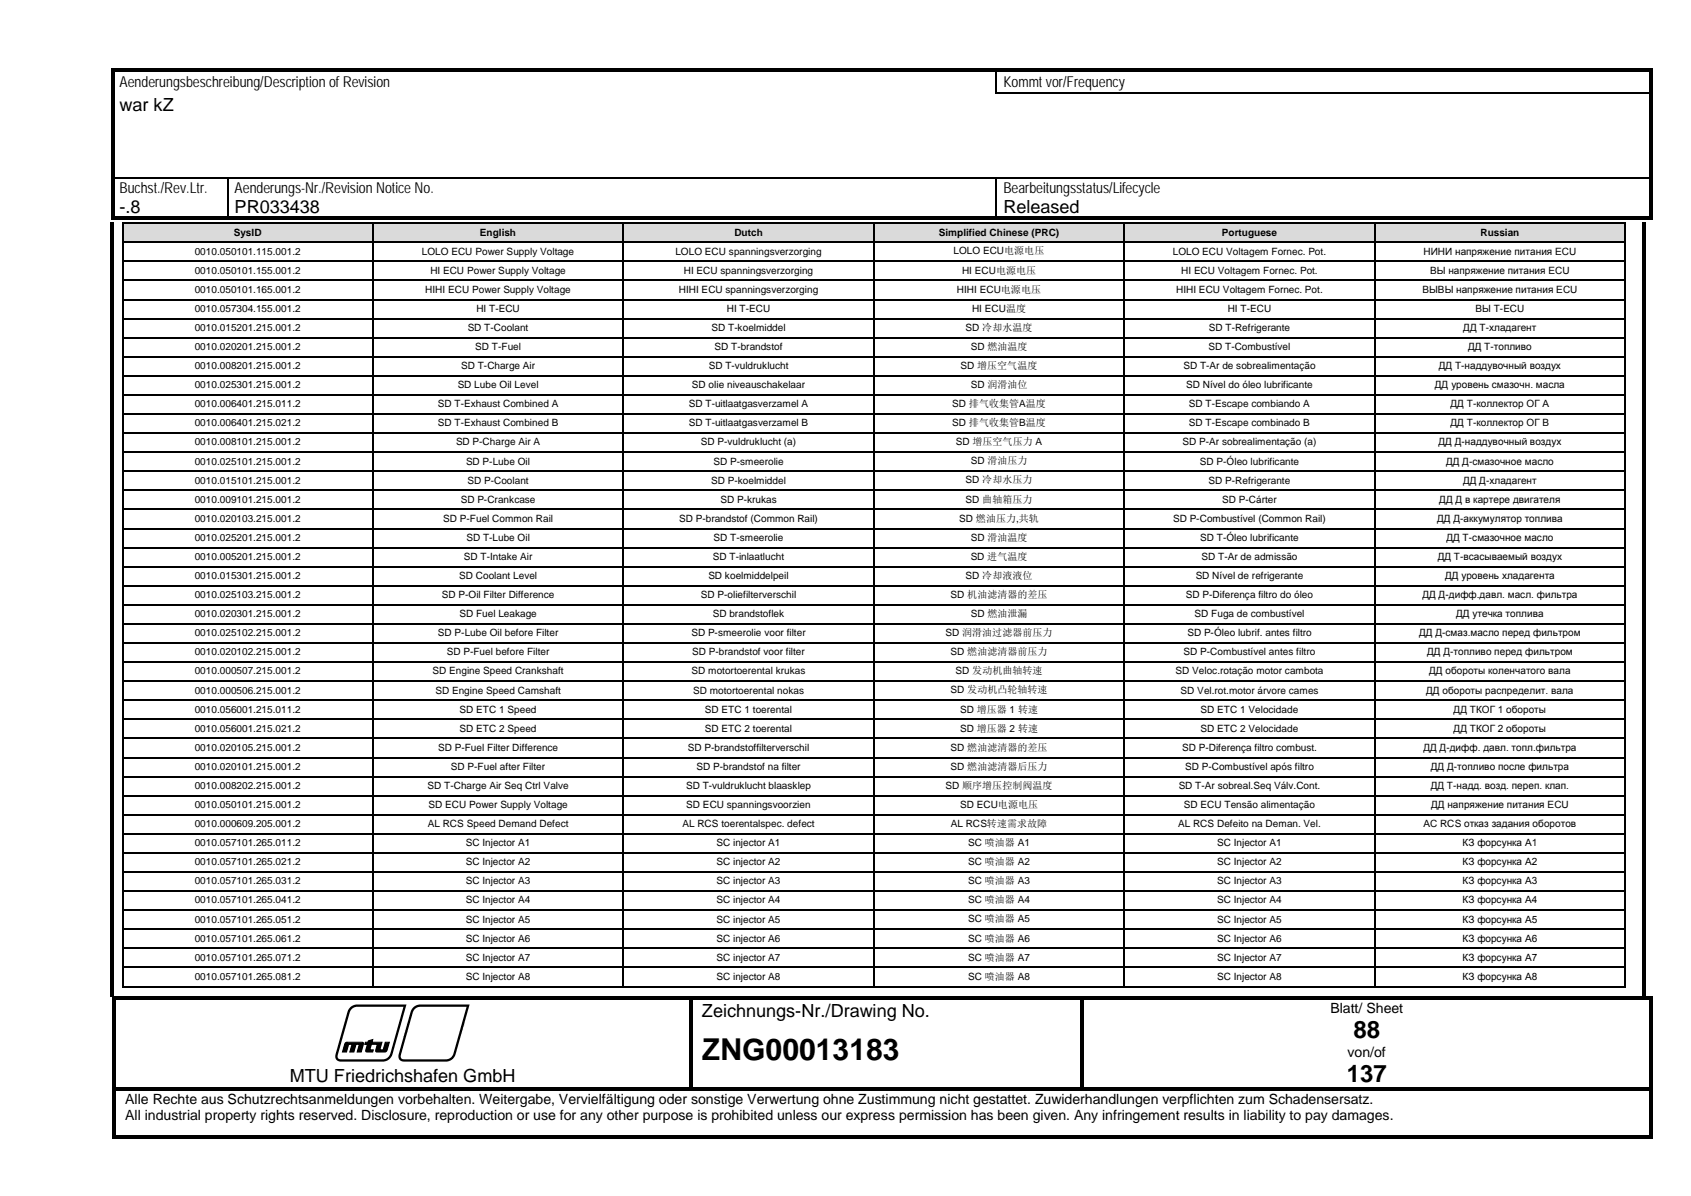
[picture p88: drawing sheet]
<svg xmlns="http://www.w3.org/2000/svg" width="297mm" height="210mm" viewBox="0 0 297 210" stroke-linecap="round" stroke-linejoin="round" font-family="sans-serif">
<defs><g id="words">
<text font-size="5.3" x="123.3" y="186.2">ZNG00013183</text>
<g font-size="4.2">
<text x="237.7" y="182.4">88</text>
<text x="236.5" y="190.1">137</text>
</g>
<g font-size="3.2">
<text x="21" y="19.5">war kZ</text>
<text x="21" y="37.4">-.8</text>
<text x="41.2" y="37.4">PR033438</text>
<text x="176.2" y="37.4">Released</text>
<text x="123.3" y="178.5">Zeichnungs-Nr./Drawing No.</text>
<text x="50.9" y="190">MTU Friedrichshafen GmbH</text>
</g>
<g font-size="2.6">
<text x="21" y="15.3">Aenderungsbeschreibung/Descriptionof Revision</text>
<text x="176.2" y="15.3">Kommt vor/Frequency</text>
<text x="21" y="33.9">Buchst./Rev.Ltr.</text>
<text x="41.2" y="33.9">Aenderungs-Nr./RevisionNotice No.</text>
<text x="176.2" y="33.9">Bearbeitungsstatus/Lifecycle</text>
</g>
<g font-size="2.5">
<text x="233.7" y="177.8">Blatt/ Sheet</text>
<text x="236.7" y="185.5">von/of</text>
<text x="22" y="193.8">Alle Rechte aus Schutzrechtsanmeldungen vorbehalten. Weitergabe, Vervielfältigung oder sonstige Verwertung ohne Zustimmung nicht gestattet. Zuwiderhandlungen verpflichten zum Schadensersatz.</text>
<text x="22" y="196.6">All industrial property rights reserved. Disclosure, reproduction or use for any other purpose is prohibited unless our express permission has been given. Any infringement results in liability to pay damages.</text>
</g>
<g font-size="1.8">
<text x="41.1" y="41.4">SysID</text>
<text x="84.3" y="41.4">English</text>
<text x="129" y="41.4">Dutch</text>
<text x="164.9" y="41.4">Simplified Chinese (PRC)</text>
<text x="214.6" y="41.4">Portuguese</text>
<text x="260" y="41.4">Russian</text>
<text x="34.2" y="44.7">0010.050101.115.001.2</text>
<text x="74.1" y="44.7">LOLO ECU Power Supply Voltage</text>
<text x="118.6" y="44.7">LOLO ECU spanningsverzorging</text>
<text x="167.5" y="44.7">LOLO ECU电源电压</text>
<text x="206" y="44.7">LOLO ECU Voltagem Fornec. Pot.</text>
<text x="250" y="44.7">НИНИ напряжение питания ECU</text>
<text x="34.2" y="48">0010.050101.155.001.2</text>
<text x="34.2" y="51.4">0010.050101.165.001.2</text>
<text x="74.7" y="51.4">HIHI ECU Power Supply Voltage</text>
<text x="75.6" y="48">HI ECU Power Supply Voltage</text>
<text x="119.2" y="51.4">HIHI ECU spanningsverzorging</text>
<text x="120.1" y="48">HI ECU spanningsverzorging</text>
<text x="168.1" y="51.4">HIHI ECU电源电压</text>
<text x="169" y="48">HI ECU电源电压</text>
<text x="206.6" y="51.4">HIHI ECU Voltagem Fornec. Pot.</text>
<text x="207.5" y="48">HI ECU Voltagem Fornec. Pot.</text>
<text x="249.8" y="51.4">ВЫВЫ напряжение питания ECU</text>
<text x="251.2" y="48">ВЫ напряжение питания ECU</text>
<text x="34.2" y="54.8">0010.057304.155.001.2</text>
<text x="34.2" y="58.1">0010.015201.215.001.2</text>
<text x="82.1" y="58.1">SD T-Coolant</text>
<text x="83.7" y="54.8">HI T-ECU</text>
<text x="125" y="58.1">SD T-koelmiddel</text>
<text x="127.7" y="54.8">HI T-ECU</text>
<text x="169.6" y="58.1">SD 冷却水温度</text>
<text x="170.7" y="54.7">HI ECU温度</text>
<text x="212.3" y="58.1">SD T-Refrigerante</text>
<text x="215.6" y="54.8">HI T-ECU</text>
<text x="257" y="58.1">ДД Т-хладагент</text>
<text x="259.1" y="54.8">ВЫ Т-ECU</text>
<text x="34.2" y="61.5">0010.020201.215.001.2</text>
<text x="34.2" y="64.8">0010.008201.215.001.2</text>
<text x="81" y="64.8">SD T-Charge Air</text>
<text x="83.5" y="61.5">SD T-Fuel</text>
<text x="124.5" y="64.8">SD T-vuldruklucht</text>
<text x="125.5" y="61.5">SD T-brandstof</text>
<text x="168.7" y="64.8">SD 增压空气温度</text>
<text x="170.5" y="61.4">SD 燃油温度</text>
<text x="207.9" y="64.8">SD T-Ar de sobrealimentação</text>
<text x="212.3" y="61.5">SD T-Combustível</text>
<text x="252.7" y="64.8">ДД Т-наддувочный воздух</text>
<text x="257.9" y="61.5">ДД Т-топливо</text>
<text x="34.2" y="68.2">0010.025301.215.001.2</text>
<text x="34.2" y="71.5">0010.006401.215.011.2</text>
<text x="76.9" y="71.5">SD T-Exhaust Combined A</text>
<text x="80.4" y="68.2">SD Lube Oil Level</text>
<text x="121" y="71.5">SD T-uitlaatgasverzamel A</text>
<text x="121.5" y="68.2">SD olie niveauschakelaar</text>
<text x="167.3" y="71.5">SD 排气收集管A温度</text>
<text x="170.5" y="68.1">SD 润滑油位</text>
<text x="208.3" y="68.2">SD Nível do óleo lubrificante</text>
<text x="208.8" y="71.5">SD T-Escape combiando A</text>
<text x="252" y="68.2">ДД уровень смазочн. масла</text>
<text x="254.8" y="71.5">ДД Т-коллектор ОГ А</text>
<text x="34.2" y="74.9">0010.006401.215.021.2</text>
<text x="76.9" y="74.9">SD T-Exhaust Combined B</text>
<text x="121" y="74.9">SD T-uitlaatgasverzamel B</text>
<text x="167.3" y="74.8">SD 排气收集管B温度</text>
<text x="208.8" y="74.9">SD T-Escape combinado B</text>
<text x="254.8" y="74.9">ДД Т-коллектор ОГ В</text>
<text x="34.2" y="78.2">0010.008101.215.001.2</text>
<text x="34.2" y="81.6">0010.025101.215.001.2</text>
<text x="80.1" y="78.2">SD P-Charge Air A</text>
<text x="81.9" y="81.6">SD P-Lube Oil</text>
<text x="123.1" y="78.2">SD P-vuldruklucht (a)</text>
<text x="125.3" y="81.6">SD P-smeerolie</text>
<text x="167.9" y="78.2">SD 增压空气压力 A</text>
<text x="170.5" y="81.6">SD 滑油压力</text>
<text x="207.7" y="78.2">SD P-Ar sobrealimentação (a)</text>
<text x="210.8" y="81.6">SD P-Óleo lubrificante</text>
<text x="252.6" y="78.2">ДД Д-наддувочный воздух</text>
<text x="254" y="81.6">ДД Д-смазочное масло</text>
<text x="34.2" y="84.9">0010.015101.215.001.2</text>
<text x="34.2" y="88.3">0010.009101.215.001.2</text>
<text x="80.9" y="88.3">SD P-Crankcase</text>
<text x="82.1" y="84.9">SD P-Coolant</text>
<text x="124.9" y="84.9">SD P-koelmiddel</text>
<text x="126.5" y="88.3">SD P-krukas</text>
<text x="169.6" y="88.2">SD 曲轴箱压力</text>
<text x="169.6" y="84.9">SD 冷却水压力</text>
<text x="212.3" y="84.9">SD P-Refrigerante</text>
<text x="214.7" y="88.3">SD P-Cárter</text>
<text x="252.8" y="88.3">ДД Д в картере двигателя</text>
<text x="257" y="84.9">ДД Д-хладагент</text>
<text x="34.2" y="91.6">0010.020103.215.001.2</text>
<text x="34.2" y="95">0010.025201.215.001.2</text>
<text x="77.9" y="91.6">SD P-Fuel Common Rail</text>
<text x="81.9" y="95">SD T-Lube Oil</text>
<text x="119.3" y="91.6">SD P-brandstof (Common Rail)</text>
<text x="125.3" y="95">SD T-smeerolie</text>
<text x="168.5" y="91.6">SD 燃油压力,共轨</text>
<text x="170.5" y="95">SD 滑油温度</text>
<text x="206" y="91.6">SD P-Combustível (Common Rail)</text>
<text x="210.8" y="95">SD T-Óleo lubrificante</text>
<text x="252.4" y="91.6">ДД Д-аккумулятор топлива</text>
<text x="254" y="95">ДД Т-смазочное масло</text>
<text x="34.2" y="98.3">0010.005201.215.001.2</text>
<text x="34.2" y="101.7">0010.015301.215.001.2</text>
<text x="80.6" y="101.7">SD Coolant Level</text>
<text x="81.5" y="98.3">SD T-Intake Air</text>
<text x="124.4" y="101.7">SD koelmiddelpeil</text>
<text x="125.2" y="98.3">SD T-inlaatlucht</text>
<text x="169.6" y="101.7">SD 冷却液液位</text>
<text x="170.5" y="98.3">SD 进气温度</text>
<text x="210" y="101.7">SD Nível de refrigerante</text>
<text x="211" y="98.3">SD T-Ar de admissão</text>
<text x="252.5" y="98.3">ДД Т-всасываемый воздух</text>
<text x="253.8" y="101.7">ДД уровень хладагента</text>
<text x="34.2" y="105">0010.025103.215.001.2</text>
<text x="77.6" y="105">SD P-Oil Filter Difference</text>
<text x="123.1" y="105">SD P-oliefilterverschil</text>
<text x="167" y="105">SD 机油滤清器的差压</text>
<text x="208.3" y="105">SD P-Diferença filtro do óleo</text>
<text x="249.8" y="105">ДД Д-дифф.давл. масл. фильтра</text>
<text x="34.2" y="108.4">0010.020301.215.001.2</text>
<text x="34.2" y="111.7">0010.025102.215.001.2</text>
<text x="76.9" y="111.7">SD P-Lube Oil before Filter</text>
<text x="80.7" y="108.4">SD Fuel Leakage</text>
<text x="121.4" y="111.7">SD P-smeerolie voor filter</text>
<text x="125.2" y="108.4">SD brandstoflek</text>
<text x="166.1" y="111.7">SD 润滑油过滤器前压力</text>
<text x="170.5" y="108.4">SD 燃油泄漏</text>
<text x="208.6" y="111.7">SD P-Óleo lubrif. antes filtro</text>
<text x="209.8" y="108.4">SD Fuga de combustível</text>
<text x="249.3" y="111.7">ДД Д-смаз.масло перед фильтром</text>
<text x="255.8" y="108.4">ДД утечка топлива</text>
<text x="34.2" y="115.1">0010.020102.215.001.2</text>
<text x="34.2" y="118.4">0010.000507.215.001.2</text>
<text x="76" y="118.4">SD Engine Speed Crankshaft</text>
<text x="78.5" y="115.1">SD P-Fuel before Filter</text>
<text x="121.5" y="118.4">SD motortoerental krukas</text>
<text x="121.6" y="115.1">SD P-brandstof voor filter</text>
<text x="167" y="115.1">SD 燃油滤清器前压力</text>
<text x="167.9" y="118.4">SD 发动机曲轴转速</text>
<text x="206.5" y="118.4">SD Veloc.rotação motor cambota</text>
<text x="207.9" y="115.1">SD P-Combustível antes filtro</text>
<text x="250.7" y="115.1">ДД Д-топливо перед фильтром</text>
<text x="251" y="118.4">ДД обороты коленчатого вала</text>
<text x="34.2" y="121.8">0010.000506.215.001.2</text>
<text x="34.2" y="125.1">0010.056001.215.011.2</text>
<text x="76.5" y="121.8">SD Engine Speed Camshaft</text>
<text x="80.7" y="125.1">SD ETC 1 Speed</text>
<text x="121.7" y="121.8">SD motortoerental nokas</text>
<text x="123.8" y="125.1">SD ETC 1 toerental</text>
<text x="167" y="121.8">SD 发动机凸轮轴转速</text>
<text x="168.6" y="125.1">SD 增压器 1 转速</text>
<text x="207.4" y="121.8">SD Vel.rot.motor árvore cames</text>
<text x="210.9" y="125.1">SD ETC 1 Velocidade</text>
<text x="250.5" y="121.8">ДД обороты распределит. вала</text>
<text x="255.3" y="125.1">ДД ТКОГ 1 обороты</text>
<text x="34.2" y="128.5">0010.056001.215.021.2</text>
<text x="34.2" y="131.8">0010.020105.215.001.2</text>
<text x="77" y="131.8">SD P-Fuel Filter Difference</text>
<text x="80.7" y="128.5">SD ETC 2 Speed</text>
<text x="120.8" y="131.8">SD P-brandstoffilterverschil</text>
<text x="123.8" y="128.5">SD ETC 2 toerental</text>
<text x="167" y="131.8">SD 燃油滤清器的差压</text>
<text x="168.6" y="128.5">SD 增压器 2 转速</text>
<text x="207.6" y="131.8">SD P-Diferença filtro combust.</text>
<text x="210.9" y="128.5">SD ETC 2 Velocidade</text>
<text x="250" y="131.8">ДД Д-дифф. давл. топл.фильтра</text>
<text x="255.3" y="128.5">ДД ТКОГ 2 обороты</text>
<text x="34.2" y="135.2">0010.020101.215.001.2</text>
<text x="79.2" y="135.2">SD P-Fuel after Filter</text>
<text x="122.3" y="135.2">SD P-brandstof na filter</text>
<text x="167" y="135.2">SD 燃油滤清器后压力</text>
<text x="208.2" y="135.2">SD P-Combustível após filtro</text>
<text x="251.3" y="135.2">ДД Д-топливо после фильтра</text>
<text x="34.2" y="138.5">0010.008202.215.001.2</text>
<text x="34.2" y="141.9">0010.050101.215.001.2</text>
<text x="75.1" y="138.5">SD T-Charge Air Seq Ctrl Valve</text>
<text x="75.2" y="141.9">SD ECU Power Supply Voltage</text>
<text x="120.5" y="138.5">SD T-vuldruklucht blaasklep</text>
<text x="120.5" y="141.9">SD ECU spanningsvoorzien</text>
<text x="166.1" y="138.5">SD 顺序增压控制阀温度</text>
<text x="168.6" y="141.9">SD ECU电源电压</text>
<text x="207" y="138.5">SD T-Ar sobreal.Seq Válv.Cont.</text>
<text x="207.9" y="141.9">SD ECU Tensão alimentação</text>
<text x="251.3" y="138.5">ДД Т-надд. возд. переп. клап.</text>
<text x="251.4" y="141.9">ДД напряжение питания ECU</text>
<text x="34.2" y="145.2">0010.000609.205.001.2</text>
<text x="34.2" y="148.6">0010.057101.265.011.2</text>
<text x="75.1" y="145.2">AL RCS Speed Demand Defect</text>
<text x="81.8" y="148.6">SC Injector A1</text>
<text x="119.9" y="145.2">AL RCS toerentalspec. defect</text>
<text x="125.8" y="148.6">SC injector A1</text>
<text x="167" y="145.2">AL RCS转速需求故障</text>
<text x="170.1" y="148.6">SC 喷油器 A1</text>
<text x="206.9" y="145.2">AL RCS Defeito na Deman. Vel.</text>
<text x="213.8" y="148.6">SC Injector A1</text>
<text x="250" y="145.2">АС RCS отказ задания оборотов</text>
<text x="256.9" y="148.6">КЗ форсунка A1</text>
<text x="34.2" y="152">0010.057101.265.021.2</text>
<text x="34.2" y="155.3">0010.057101.265.031.2</text>
<text x="81.8" y="152">SC Injector A2</text>
<text x="81.8" y="155.3">SC Injector A3</text>
<text x="125.8" y="152">SC injector A2</text>
<text x="125.8" y="155.3">SC injector A3</text>
<text x="170.1" y="151.9">SC 喷油器 A2</text>
<text x="170.1" y="155.3">SC 喷油器 A3</text>
<text x="213.8" y="155.3">SC Injector A3</text>
<text x="213.8" y="152">SC Injector A2</text>
<text x="256.9" y="152">КЗ форсунка A2</text>
<text x="256.9" y="155.3">КЗ форсунка A3</text>
<text x="34.2" y="158.6">0010.057101.265.041.2</text>
<text x="81.8" y="158.6">SC Injector A4</text>
<text x="125.8" y="158.6">SC injector A4</text>
<text x="170.1" y="158.6">SC 喷油器 A4</text>
<text x="170.1" y="162">SC 喷油器 A5</text>
<text x="213.8" y="158.6">SC Injector A4</text>
<text x="256.9" y="158.6">КЗ форсунка A4</text>
<text x="34.2" y="162">0010.057101.265.051.2</text>
<text x="34.2" y="165.4">0010.057101.265.061.2</text>
<text x="81.8" y="165.4">SC Injector A6</text>
<text x="81.8" y="162">SC Injector A5</text>
<text x="125.8" y="165.4">SC injector A6</text>
<text x="125.8" y="162">SC injector A5</text>
<text x="170.1" y="165.3">SC 喷油器 A6</text>
<text x="213.8" y="162">SC Injector A5</text>
<text x="213.8" y="165.4">SC Injector A6</text>
<text x="256.9" y="165.4">КЗ форсунка A6</text>
<text x="256.9" y="162">КЗ форсунка A5</text>
<text x="34.2" y="168.7">0010.057101.265.071.2</text>
<text x="34.2" y="172.1">0010.057101.265.081.2</text>
<text x="81.8" y="172.1">SC Injector A8</text>
<text x="81.8" y="168.7">SC Injector A7</text>
<text x="125.8" y="172.1">SC injector A8</text>
<text x="125.8" y="168.7">SC injector A7</text>
<text x="170.1" y="172">SC 喷油器 A8</text>
<text x="170.1" y="168.7">SC 喷油器 A7</text>
<text x="213.8" y="168.7">SC Injector A7</text>
<text x="213.8" y="172.1">SC Injector A8</text>
<text x="256.9" y="172.1">КЗ форсунка A8</text>
<text x="256.9" y="168.7">КЗ форсунка A7</text>
</g>
</g></defs>
<g fill="#000">
<path d="M19.5 12h.6v.5h-.6z" fill-rule="evenodd"/>
<path d="M19.5 12h.6v.5h-.6z" fill-rule="evenodd"/>
<path d="M19.5 12.5h.6v3.7h-.6z" fill-rule="evenodd"/>
<path d="M19.5 16.2h.6v.3h-.6z" fill-rule="evenodd"/>
<path d="M20.1 12h154.8v.5h-154.8z" fill-rule="evenodd"/>
<path d="M174.9 12h.5v.5h-.5z" fill-rule="evenodd"/>
<path d="M175.4 12h24.6v.5h-24.6z" fill-rule="evenodd"/>
<path d="M200 12h.6v.5h-.6z" fill-rule="evenodd"/>
<path d="M200.6 12h89.2v.5h-89.2z" fill-rule="evenodd"/>
<path d="M289.8 12h.5v.5h-.5z" fill-rule="evenodd"/>
<path d="M289.8 12h.5v.5h-.5z" fill-rule="evenodd"/>
<path d="M289.8 12.5h.5v3.7h-.5z" fill-rule="evenodd"/>
<path d="M289.8 16.2h.5v.3h-.5z" fill-rule="evenodd"/>
<path d="M19.5 16.5h.6v3.7h-.6z" fill-rule="evenodd"/>
<path d="M19.5 20.2h.6v3.6h-.6z" fill-rule="evenodd"/>
<path d="M19.5 23.8h.6v3.7h-.6z" fill-rule="evenodd"/>
<path d="M19.5 27.5h.6v3.6h-.6z" fill-rule="evenodd"/>
<path d="M19.5 31.4h.6v3h-.6z" fill-rule="evenodd"/>
<path d="M19.5 34.4h.6v3.7h-.6z" fill-rule="evenodd"/>
<path d="M19.5 38.1h.6v.5h-.6z" fill-rule="evenodd"/>
<path d="M19.5 38.1h.6v.5h-.6z" fill-rule="evenodd"/>
<path d="M20.1 38.1h19.8v.5h-19.8z" fill-rule="evenodd"/>
<path d="M39.9 38.1h.5v.5h-.5z" fill-rule="evenodd"/>
<path d="M40.4 38.1h134.5v.5h-134.5z" fill-rule="evenodd"/>
<path d="M174.9 38.1h.5v.5h-.5z" fill-rule="evenodd"/>
<path d="M175.4 38.1h114.4v.5h-114.4z" fill-rule="evenodd"/>
<path d="M289.8 16.5h.5v3.7h-.5z" fill-rule="evenodd"/>
<path d="M289.8 20.2h.5v3.6h-.5z" fill-rule="evenodd"/>
<path d="M289.8 23.8h.5v3.7h-.5z" fill-rule="evenodd"/>
<path d="M289.8 27.5h.5v3.6h-.5z" fill-rule="evenodd"/>
<path d="M289.8 31.4h.5v3h-.5z" fill-rule="evenodd"/>
<path d="M289.8 34.4h.5v3.7h-.5z" fill-rule="evenodd"/>
<path d="M289.8 38.1h.5v.5h-.5z" fill-rule="evenodd"/>
<path d="M289.8 38.1h.5v.5h-.5z" fill-rule="evenodd"/>
<path d="M19.8 175h.5v.5h-.5z" fill-rule="evenodd"/>
<path d="M19.8 175h.5v.5h-.5z" fill-rule="evenodd"/>
<path d="M20.3 175h100.8v.5h-100.8z" fill-rule="evenodd"/>
<path d="M121.1 175h.5v.5h-.5z" fill-rule="evenodd"/>
<path d="M121.6 175h68.2v.5h-68.2z" fill-rule="evenodd"/>
<path d="M189.8 175h.6v.5h-.6z" fill-rule="evenodd"/>
<path d="M190.4 175h99.4v.5h-99.4z" fill-rule="evenodd"/>
<path d="M289.8 175h.5v.5h-.5z" fill-rule="evenodd"/>
<path d="M289.8 175h.5v.5h-.5z" fill-rule="evenodd"/>
<path d="M19.8 175.5h.5v15.4h-.5z" fill-rule="evenodd"/>
<path d="M19.8 190.9h.5v.6h-.5z" fill-rule="evenodd"/>
<path d="M19.8 191.5h.5v8h-.5z" fill-rule="evenodd"/>
<path d="M20.3 190.9h100.8v.6h-100.8z" fill-rule="evenodd"/>
<path d="M121.1 175.5h.5v15.4h-.5z" fill-rule="evenodd"/>
<path d="M121.1 190.9h.5v.6h-.5z" fill-rule="evenodd"/>
<path d="M121.6 190.9h68.2v.6h-68.2z" fill-rule="evenodd"/>
<path d="M189.8 175.5h.6v15.4h-.6z" fill-rule="evenodd"/>
<path d="M189.8 190.9h.6v.6h-.6z" fill-rule="evenodd"/>
<path d="M190.4 190.9h99.4v.6h-99.4z" fill-rule="evenodd"/>
<path d="M289.8 175.5h.5v15.4h-.5z" fill-rule="evenodd"/>
<path d="M289.8 190.9h.5v.6h-.5z" fill-rule="evenodd"/>
<path d="M289.8 191.5h.5v8h-.5z" fill-rule="evenodd"/>
<path d="M19.8 199.5h.5v.5h-.5z" fill-rule="evenodd"/>
<path d="M19.8 199.5h.5v.5h-.5z" fill-rule="evenodd"/>
<path d="M20.3 199.5h269.5v.5h-269.5z" fill-rule="evenodd"/>
<path d="M289.8 199.5h.5v.5h-.5z" fill-rule="evenodd"/>
<path d="M289.8 199.5h.5v.5h-.5z" fill-rule="evenodd"/>
</g>
<path d="M175 12.5v3.7M20.1 31.3h19.8M40 31.4v6.7M40.1 31.3h134.8M175 31.4v6.7M175.2 31.3h114.6" fill="none" stroke="#000" stroke-width=".25"/>
<path d="M174.9 16.3h25.1M200.4 16.3h89.4" fill="none" stroke="#000" stroke-width=".34"/>
<g fill="#000">
<path d="M200 16.2h.4v.3h-.4zM19.5 31.1h.6v.3h-.6zM39.9 31.4h.2zM39.9 31.1h.2v.3h-.2zM174.9 31.4h.3zM174.9 31.1h.3v.3h-.3zM289.8 31.1h.5v.3h-.5zM60.6 183.2l.3-.2h2.2a.47 .47 0 0 1 .6 .1 .47 .47 0 0 1 .1 .6l-.4 1h-.7l.4-1.3h-.6l-.3 1.3h-.8l.4-1.3h-.6l-.3 1.3h-.8zM64.2 183h.4l.1-.2 .8-.3-.2 .5h1.8l-.4 1.4h.6l.4-1.4h.7l-.1 .4a1.4 1.4 0 0 1-.7 1.3h-1a.44 .44 0 0 1-.6-.3l.3-1h-1.1l-.2 1h.6l-.1 .3h-.5a.51 .51 0 0 1-.8-.3l.3-1h-.4z"/>
<path d="M61.5 176.9l.6-.4 .6-.1h8.7l-2.4 8.6a2.24 2.24 0 0 1-2.7 1.4h-6.4a1.06 1.06 0 0 1-1-.6 1.06 1.06 0 0 1 .2-1.1l1.9-6.9zM61.8 177.2l-.4 .7-2 7.2a.69 .69 0 0 0 .1 .8 .69 .69 0 0 0 .8 .1h6.9a1.38 1.38 0 0 0 1.4-1.1l2.3-8.1h-8.2z"/>
<path d="M72.6 176.9l.6-.4 .6-.1h8.7l-2.5 8.6a2.21 2.21 0 0 1-2.6 1.4h-6.4a1.06 1.06 0 0 1-1-.6 1.06 1.06 0 0 1 .1-1.1l2-7.1zM72.9 177.2l-.4 .7-2 7.2a.69 .69 0 0 0 .1 .8 .69 .69 0 0 0 .8 .1h6.9a1.38 1.38 0 0 0 1.4-1.1l2.2-8.1h-8.1z"/>
</g>
<path d="M60.6 183.2l.3-.2h2.2a.47 .47 0 0 1 .6 .1 .47 .47 0 0 1 .1 .6l-.4 1h-.7l.4-1.3h-.6l-.3 1.3h-.8l.4-1.3h-.6l-.3 1.3h-.8zM64.2 183h.4l.1-.2 .8-.3-.2 .5h1.8l-.4 1.4h.6l.4-1.4h.7l-.1 .4a1.4 1.4 0 0 1-.7 1.3h-1a.44 .44 0 0 1-.6-.3l.3-1h-1.1l-.2 1h.6l-.1 .3h-.5a.51 .51 0 0 1-.8-.3l.3-1h-.4z" fill="none" stroke="#000" stroke-width=".18"/>
<g fill="#dadada">
<path d="M21.7 39.4h43.6v3h-43.6z" fill-rule="evenodd"/>
<path d="M22.1 39.7h42.9v2.3h-42.9z" fill-rule="evenodd"/>
<path d="M65.7 39.4h43.6v3h-43.6z" fill-rule="evenodd"/>
<path d="M66 39.7h43v2.3h-43z" fill-rule="evenodd"/>
<path d="M109.7 39.4h43.6v3h-43.6z" fill-rule="evenodd"/>
<path d="M110 39.7h43v2.3h-43z" fill-rule="evenodd"/>
<path d="M153.7 39.4h43.6v3h-43.6z" fill-rule="evenodd"/>
<path d="M154 39.7h43v2.3h-43z" fill-rule="evenodd"/>
<path d="M197.7 39.4h43.6v3h-43.6z" fill-rule="evenodd"/>
<path d="M198 39.7h42.9v2.3h-42.9z" fill-rule="evenodd"/>
<path d="M241.7 39.4h43.6v3h-43.6z" fill-rule="evenodd"/>
</g>
<path d="M242 39.7h42.9v2.3h-42.9z" fill="#dadada"/>
<g fill="#000">
<path d="M21.4 39h.3v.4h-.3zM21.4 39h.3v.3h-.3zM65.3 39.3l.4 .1zM65.3 39h.4v.3h-.4zM109.3 39.3l.4 .1zM109.3 39h.4v.3h-.4zM153.3 39.3l.4 .1zM153.3 39h.4v.3h-.4zM197.3 39.3l.4 .1zM197.3 39h.4v.3h-.4zM241.3 39.3l.3 .1zM241.3 39h.3v.3h-.3z"/>
<path d="M285.3 39h.3v.4h-.3zM285.3 39h.3v.3h-.3zM21.4 42.4h.3v.3h-.3zM21.4 45.7h.3v.4h-.3zM21.4 49.1h.3v.3h-.3zM21.4 52.4h.3v.4h-.3zM21.4 55.8h.3v.3h-.3zM21.4 59.1h.3v.4h-.3zM65.3 42.4h.4v.3h-.4zM65.3 45.7h.4v.4h-.4zM65.3 49.1h.4v.3h-.4zM65.3 52.4h.4v.4h-.4z"/>
<path d="M65.3 55.8h.4v.3h-.4zM65.3 59.1h.4v.4h-.4zM109.3 42.4h.4v.3h-.4zM109.3 45.7h.4v.4h-.4zM109.3 49.1h.4v.3h-.4zM109.3 52.4h.4v.4h-.4zM109.3 55.8h.4v.3h-.4zM109.3 59.1h.4v.4h-.4zM153.3 42.4h.4v.3h-.4zM153.3 45.7h.4v.4h-.4zM153.3 49.1h.4v.3h-.4zM153.3 52.4h.4v.4h-.4z"/>
<path d="M153.3 55.8h.4v.3h-.4zM153.3 59.1h.4v.4h-.4zM197.3 42.4h.4v.3h-.4zM197.3 45.7h.4v.4h-.4zM197.3 49.1h.4v.3h-.4zM197.3 52.4h.4v.4h-.4zM197.3 55.8h.4v.3h-.4zM197.3 59.1h.4v.4h-.4zM241.3 42.4h.3v.3h-.3zM241.3 45.7h.3v.4h-.3zM241.3 49.1h.3v.3h-.3zM241.3 52.4h.3v.4h-.3z"/>
<path d="M241.3 55.8h.3v.3h-.3zM241.3 59.1h.3v.4h-.3zM285.3 42.4h.3v.3h-.3zM285.3 45.7h.3v.4h-.3zM285.3 49.1h.3v.3h-.3zM285.3 52.4h.3v.4h-.3zM285.3 55.8h.3v.3h-.3zM285.3 59.1h.3v.4h-.3zM21.4 62.5h.3v.3h-.3zM21.4 65.8h.3v.4h-.3zM21.4 69.2h.3v.3h-.3zM21.4 72.5h.3v.4h-.3z"/>
<path d="M21.4 75.9h.3v.3h-.3zM21.4 79.2h.3v.4h-.3zM65.3 62.5h.4v.3h-.4zM65.3 65.8h.4v.4h-.4zM65.3 69.2h.4v.3h-.4zM65.3 72.5h.4v.4h-.4zM65.3 75.9h.4v.3h-.4zM65.3 79.2h.4v.4h-.4zM109.3 62.5h.4v.3h-.4zM109.3 65.8h.4v.4h-.4zM109.3 69.2h.4v.3h-.4zM109.3 72.5h.4v.4h-.4z"/>
<path d="M109.3 75.9h.4v.3h-.4zM109.3 79.2h.4v.4h-.4zM153.3 62.5h.4v.3h-.4zM153.3 65.8h.4v.4h-.4zM153.3 69.2h.4v.3h-.4zM153.3 72.5h.4v.4h-.4zM153.3 75.9h.4v.3h-.4zM153.3 79.2h.4v.4h-.4zM197.3 62.5h.4v.3h-.4zM197.3 65.8h.4v.4h-.4zM197.3 69.2h.4v.3h-.4zM197.3 72.5h.4v.4h-.4z"/>
<path d="M197.3 75.9h.4v.3h-.4zM197.3 79.2h.4v.4h-.4zM241.3 62.5h.3v.3h-.3zM241.3 65.8h.3v.4h-.3zM241.3 69.2h.3v.3h-.3zM241.3 72.5h.3v.4h-.3zM241.3 75.9h.3v.3h-.3zM241.3 79.2h.3v.4h-.3zM285.3 62.5h.3v.3h-.3zM285.3 65.8h.3v.4h-.3zM285.3 69.2h.3v.3h-.3zM285.3 72.5h.3v.4h-.3z"/>
<path d="M285.3 75.9h.3v.3h-.3zM285.3 79.2h.3v.4h-.3zM21.4 82.6h.3v.4h-.3zM21.4 85.9h.3v.4h-.3zM21.4 89.3h.3v.3h-.3zM21.4 92.6h.3v.4h-.3zM21.4 96h.3v.4h-.3zM21.4 99.3h.3v.4h-.3zM65.3 82.6h.4v.4h-.4zM65.3 85.9h.4v.4h-.4zM65.3 89.3h.4v.3h-.4zM65.3 92.6h.4v.4h-.4z"/>
<path d="M65.3 96h.4v.4h-.4zM65.3 99.3h.4v.4h-.4zM109.3 82.6h.4v.4h-.4zM109.3 85.9h.4v.4h-.4zM109.3 89.3h.4v.3h-.4zM109.3 92.6h.4v.4h-.4zM109.3 96h.4v.4h-.4zM109.3 99.3h.4v.4h-.4zM153.3 82.6h.4v.4h-.4zM153.3 85.9h.4v.4h-.4zM153.3 89.3h.4v.3h-.4zM153.3 92.6h.4v.4h-.4z"/>
<path d="M153.3 96h.4v.4h-.4zM153.3 99.3h.4v.4h-.4zM197.3 82.6h.4v.4h-.4zM197.3 85.9h.4v.4h-.4zM197.3 89.3h.4v.3h-.4zM197.3 92.6h.4v.4h-.4zM197.3 96h.4v.4h-.4zM197.3 99.3h.4v.4h-.4zM241.3 82.6h.3v.4h-.3zM241.3 85.9h.3v.4h-.3zM241.3 89.3h.3v.3h-.3zM241.3 92.6h.3v.4h-.3z"/>
<path d="M241.3 96h.3v.4h-.3zM241.3 99.3h.3v.4h-.3zM285.3 82.6h.3v.4h-.3zM285.3 85.9h.3v.4h-.3zM285.3 89.3h.3v.3h-.3zM285.3 92.6h.3v.4h-.3zM285.3 96h.3v.4h-.3zM285.3 99.3h.3v.4h-.3zM21.4 102.7h.3v.4h-.3zM21.4 106h.3v.4h-.3zM21.4 109.4h.3v.3h-.3zM21.4 112.8h.3v.3h-.3z"/>
<path d="M21.4 116.1h.3v.4h-.3zM21.4 119.4h.3v.4h-.3zM65.3 102.7h.4v.4h-.4zM65.3 106h.4v.4h-.4zM65.3 109.4h.4v.3h-.4zM65.3 112.8h.4v.3h-.4zM65.3 116.1h.4v.4h-.4zM65.3 119.4h.4v.4h-.4zM109.3 102.7h.4v.4h-.4zM109.3 106h.4v.4h-.4zM109.3 109.4h.4v.3h-.4zM109.3 112.8h.4v.3h-.4z"/>
<path d="M109.3 116.1h.4v.4h-.4zM109.3 119.4h.4v.4h-.4zM153.3 102.7h.4v.4h-.4zM153.3 106h.4v.4h-.4zM153.3 109.4h.4v.3h-.4zM153.3 112.8h.4v.3h-.4zM153.3 116.1h.4v.4h-.4zM153.3 119.4h.4v.4h-.4zM197.3 102.7h.4v.4h-.4zM197.3 106h.4v.4h-.4zM197.3 109.4h.4v.3h-.4zM197.3 112.8h.4v.3h-.4z"/>
<path d="M197.3 116.1h.4v.4h-.4zM197.3 119.4h.4v.4h-.4zM241.3 102.7h.3v.4h-.3zM241.3 106h.3v.4h-.3zM241.3 109.4h.3v.3h-.3zM241.3 112.8h.3v.3h-.3zM241.3 116.1h.3v.4h-.3zM241.3 119.4h.3v.4h-.3zM285.3 102.7h.3v.4h-.3zM285.3 106h.3v.4h-.3zM285.3 109.4h.3v.3h-.3zM285.3 112.8h.3v.3h-.3z"/>
<path d="M285.3 116.1h.3v.4h-.3zM285.3 119.4h.3v.4h-.3zM21.4 122.8h.3v.4h-.3zM21.4 126.2h.3v.3h-.3zM21.4 129.5h.3v.4h-.3zM21.4 132.9h.3v.3h-.3zM21.4 136.2h.3v.4h-.3zM21.4 139.6h.3v.3h-.3zM65.3 122.8h.4v.4h-.4zM65.3 126.2h.4v.3h-.4zM65.3 129.5h.4v.4h-.4zM65.3 132.9h.4v.3h-.4z"/>
<path d="M65.3 136.2h.4v.4h-.4zM65.3 139.6h.4v.3h-.4zM109.3 122.8h.4v.4h-.4zM109.3 126.2h.4v.3h-.4zM109.3 129.5h.4v.4h-.4zM109.3 132.9h.4v.3h-.4zM109.3 136.2h.4v.4h-.4zM109.3 139.6h.4v.3h-.4zM153.3 122.8h.4v.4h-.4zM153.3 126.2h.4v.3h-.4zM153.3 129.5h.4v.4h-.4zM153.3 132.9h.4v.3h-.4z"/>
<path d="M153.3 136.2h.4v.4h-.4zM153.3 139.6h.4v.3h-.4zM197.3 122.8h.4v.4h-.4zM197.3 126.2h.4v.3h-.4zM197.3 129.5h.4v.4h-.4zM197.3 132.9h.4v.3h-.4zM197.3 136.2h.4v.4h-.4zM197.3 139.6h.4v.3h-.4zM241.3 122.8h.3v.4h-.3zM241.3 126.2h.3v.3h-.3zM241.3 129.5h.3v.4h-.3zM241.3 132.9h.3v.3h-.3z"/>
<path d="M241.3 136.2h.3v.4h-.3zM241.3 139.6h.3v.3h-.3zM285.3 122.8h.3v.4h-.3zM285.3 126.2h.3v.3h-.3zM285.3 129.5h.3v.4h-.3zM285.3 132.9h.3v.3h-.3zM285.3 136.2h.3v.4h-.3zM285.3 139.6h.3v.3h-.3zM21.4 142.9h.3v.4h-.3zM21.4 146.3h.3v.3h-.3zM21.4 149.6h.3v.4h-.3zM21.4 153h.3v.3h-.3z"/>
<path d="M21.4 156.3h.3v.4h-.3zM65.3 142.9h.4v.4h-.4zM65.3 146.3h.4v.3h-.4zM65.3 149.6h.4v.4h-.4zM65.3 153h.4v.3h-.4zM65.3 156.3h.4v.4h-.4zM109.3 142.9h.4v.4h-.4zM109.3 146.3h.4v.3h-.4zM109.3 149.6h.4v.4h-.4zM109.3 153h.4v.3h-.4zM109.3 156.3h.4v.4h-.4zM153.3 142.9h.4v.4h-.4z"/>
<path d="M153.3 146.3h.4v.3h-.4zM153.3 149.6h.4v.4h-.4zM153.3 153h.4v.3h-.4zM153.3 156.3h.4v.4h-.4zM197.3 142.9h.4v.4h-.4zM197.3 146.3h.4v.3h-.4zM197.3 149.6h.4v.4h-.4zM197.3 153h.4v.3h-.4zM197.3 156.3h.4v.4h-.4zM241.3 142.9h.3v.4h-.3zM241.3 146.3h.3v.3h-.3zM241.3 149.6h.3v.4h-.3z"/>
<path d="M241.3 153h.3v.3h-.3zM241.3 156.3h.3v.4h-.3zM285.3 142.9h.3v.4h-.3zM285.3 146.3h.3v.3h-.3zM285.3 149.6h.3v.4h-.3zM285.3 153h.3v.3h-.3zM285.3 156.3h.3v.4h-.3zM21.4 159.7h.3v.3h-.3zM21.4 163h.3v.4h-.3zM21.4 166.4h.3v.3h-.3zM21.4 169.7h.3v.4h-.3zM21.4 173.1h.3v.3h-.3z"/>
<path d="M65.3 159.7h.4v.3h-.4zM65.3 163h.4v.4h-.4zM65.3 166.4h.4v.3h-.4zM65.3 169.7h.4v.4h-.4zM65.3 173.1h.4v.3h-.4zM109.3 159.7h.4v.3h-.4zM109.3 163h.4v.4h-.4zM109.3 166.4h.4v.3h-.4zM109.3 169.7h.4v.4h-.4zM109.3 173.1h.4v.3h-.4zM153.3 159.7h.4v.3h-.4zM153.3 163h.4v.4h-.4z"/>
<path d="M153.3 166.4h.4v.3h-.4zM153.3 169.7h.4v.4h-.4zM153.3 173.1h.4v.3h-.4zM197.3 159.7h.4v.3h-.4zM197.3 163h.4v.4h-.4zM197.3 166.4h.4v.3h-.4zM197.3 169.7h.4v.4h-.4zM197.3 173.1h.4v.3h-.4zM241.3 159.7h.3v.3h-.3zM241.3 163h.3v.4h-.3zM241.3 166.4h.3v.3h-.3zM241.3 169.7h.3v.4h-.3z"/>
<path d="M241.3 173.1h.3v.3h-.3zM285.3 159.7h.3v.3h-.3zM285.3 163h.3v.4h-.3zM285.3 166.4h.3v.3h-.3zM285.3 169.7h.3v.4h-.3zM285.3 173.1h.3v.3h-.3z"/>
</g>
<g fill="none" stroke="#000" stroke-width=".34">
<path d="M21.5 39.4v3M21.7 39.2h43.6M65.5 39.4v3M65.7 39.2h43.6M109.5 39.4v3M109.7 39.2h43.6M153.5 39.4v3M153.7 39.2h43.6M197.5 39.4v3M197.7 39.2h43.6M241.5 39.4v3M241.6 39.2h43.7"/>
<path d="M285.5 39.4v3M21.5 42.7v3M21.5 46.1v3M21.5 49.4v3M21.5 52.8v3M21.5 56.1v3M21.5 59.5v3M21.7 42.5h43.6M21.7 45.9h43.6M21.7 49.2h43.6M21.7 52.6h43.6M21.7 55.9h43.6"/>
<path d="M21.7 59.3h43.6M65.5 42.7v3M65.5 46.1v3M65.5 49.4v3M65.5 52.8v3M65.5 56.1v3M65.5 59.5v3M65.7 42.5h43.6M65.7 45.9h43.6M65.7 49.2h43.6M65.7 52.6h43.6M65.7 55.9h43.6"/>
<path d="M65.7 59.3h43.6M109.5 42.7v3M109.5 46.1v3M109.5 49.4v3M109.5 52.8v3M109.5 56.1v3M109.5 59.5v3M109.7 42.5h43.6M109.7 45.9h43.6M109.7 49.2h43.6M109.7 52.6h43.6M109.7 55.9h43.6"/>
<path d="M109.7 59.3h43.6M153.5 42.7v3M153.5 46.1v3M153.5 49.4v3M153.5 52.8v3M153.5 56.1v3M153.5 59.5v3M153.7 42.5h43.6M153.7 45.9h43.6M153.7 49.2h43.6M153.7 52.6h43.6M153.7 55.9h43.6"/>
<path d="M153.7 59.3h43.6M197.5 42.7v3M197.5 46.1v3M197.5 49.4v3M197.5 52.8v3M197.5 56.1v3M197.5 59.5v3M197.7 42.5h43.6M197.7 45.9h43.6M197.7 49.2h43.6M197.7 52.6h43.6M197.7 55.9h43.6"/>
<path d="M197.7 59.3h43.6M241.5 42.7v3M241.5 46.1v3M241.5 49.4v3M241.5 52.8v3M241.5 56.1v3M241.5 59.5v3M241.6 42.5h43.7M241.6 45.9h43.7M241.6 49.2h43.7M241.6 52.6h43.7M241.6 55.9h43.7"/>
<path d="M241.6 59.3h43.7M285.5 42.7v3M285.5 46.1v3M285.5 49.4v3M285.5 52.8v3M285.5 56.1v3M285.5 59.5v3M21.5 62.8v3M21.5 66.2v3M21.5 69.5v3M21.5 72.9v3M21.5 76.2v3"/>
<path d="M21.5 79.6v3M21.7 62.7h43.6M21.7 66h43.6M21.7 69.3h43.6M21.7 72.7h43.6M21.7 76.1h43.6M21.7 79.4h43.6M65.5 62.8v3M65.5 66.2v3M65.5 69.5v3M65.5 72.9v3M65.5 76.2v3"/>
<path d="M65.5 79.6v3M65.7 62.7h43.6M65.7 66h43.6M65.7 69.3h43.6M65.7 72.7h43.6M65.7 76.1h43.6M65.7 79.4h43.6M109.5 62.8v3M109.5 66.2v3M109.5 69.5v3M109.5 72.9v3M109.5 76.2v3"/>
<path d="M109.5 79.6v3M109.7 62.7h43.6M109.7 66h43.6M109.7 69.3h43.6M109.7 72.7h43.6M109.7 76.1h43.6M109.7 79.4h43.6M153.5 62.8v3M153.5 66.2v3M153.5 69.5v3M153.5 72.9v3M153.5 76.2v3"/>
<path d="M153.5 79.6v3M153.7 62.7h43.6M153.7 66h43.6M153.7 69.3h43.6M153.7 72.7h43.6M153.7 76.1h43.6M153.7 79.4h43.6M197.5 62.8v3M197.5 66.2v3M197.5 69.5v3M197.5 72.9v3M197.5 76.2v3"/>
<path d="M197.5 79.6v3M197.7 62.7h43.6M197.7 66h43.6M197.7 69.3h43.6M197.7 72.7h43.6M197.7 76.1h43.6M197.7 79.4h43.6M241.5 62.8v3M241.5 66.2v3M241.5 69.5v3M241.5 72.9v3M241.5 76.2v3"/>
<path d="M241.5 79.6v3M241.6 62.7h43.7M241.6 66h43.7M241.6 69.3h43.7M241.6 72.7h43.7M241.6 76.1h43.7M241.6 79.4h43.7M285.5 62.8v3M285.5 66.2v3M285.5 69.5v3M285.5 72.9v3M285.5 76.2v3"/>
<path d="M285.5 79.6v3M21.5 83v2.9M21.5 86.3v3M21.5 89.6v3M21.5 93v3M21.5 96.4v2.9M21.5 99.7v3M21.7 82.8h43.6M21.7 86.1h43.6M21.7 89.5h43.6M21.7 92.8h43.6M21.7 96.2h43.6"/>
<path d="M21.7 99.5h43.6M65.5 83v2.9M65.5 86.3v3M65.5 89.6v3M65.5 93v3M65.5 96.4v2.9M65.5 99.7v3M65.7 82.8h43.6M65.7 86.1h43.6M65.7 89.5h43.6M65.7 92.8h43.6M65.7 96.2h43.6"/>
<path d="M65.7 99.5h43.6M109.5 83v2.9M109.5 86.3v3M109.5 89.6v3M109.5 93v3M109.5 96.4v2.9M109.5 99.7v3M109.7 82.8h43.6M109.7 86.1h43.6M109.7 89.5h43.6M109.7 92.8h43.6M109.7 96.2h43.6"/>
<path d="M109.7 99.5h43.6M153.5 83v2.9M153.5 86.3v3M153.5 89.6v3M153.5 93v3M153.5 96.4v2.9M153.5 99.7v3M153.7 82.8h43.6M153.7 86.1h43.6M153.7 89.5h43.6M153.7 92.8h43.6M153.7 96.2h43.6"/>
<path d="M153.7 99.5h43.6M197.5 83v2.9M197.5 86.3v3M197.5 89.6v3M197.5 93v3M197.5 96.4v2.9M197.5 99.7v3M197.7 82.8h43.6M197.7 86.1h43.6M197.7 89.5h43.6M197.7 92.8h43.6M197.7 96.2h43.6"/>
<path d="M197.7 99.5h43.6M241.5 83v2.9M241.5 86.3v3M241.5 89.6v3M241.5 93v3M241.5 96.4v2.9M241.5 99.7v3M241.6 82.8h43.7M241.6 86.1h43.7M241.6 89.5h43.7M241.6 92.8h43.7M241.6 96.2h43.7"/>
<path d="M241.6 99.5h43.7M285.5 83v2.9M285.5 86.3v3M285.5 89.6v3M285.5 93v3M285.5 96.4v2.9M285.5 99.7v3M21.5 103.1v2.9M21.5 106.4v3M21.5 109.7v3.1M21.5 113.1v3M21.5 116.5v2.9"/>
<path d="M21.5 119.8v3M21.7 102.9h43.6M21.7 106.2h43.6M21.7 109.6h43.6M21.7 112.9h43.6M21.7 116.3h43.6M21.7 119.6h43.6M65.5 103.1v2.9M65.5 106.4v3M65.5 109.7v3.1M65.5 113.1v3M65.5 116.5v2.9"/>
<path d="M65.5 119.8v3M65.7 102.9h43.6M65.7 106.2h43.6M65.7 109.6h43.6M65.7 112.9h43.6M65.7 116.3h43.6M65.7 119.6h43.6M109.5 103.1v2.9M109.5 106.4v3M109.5 109.7v3.1M109.5 113.1v3M109.5 116.5v2.9"/>
<path d="M109.5 119.8v3M109.7 102.9h43.6M109.7 106.2h43.6M109.7 109.6h43.6M109.7 112.9h43.6M109.7 116.3h43.6M109.7 119.6h43.6M153.5 103.1v2.9M153.5 106.4v3M153.5 109.7v3.1M153.5 113.1v3M153.5 116.5v2.9"/>
<path d="M153.5 119.8v3M153.7 102.9h43.6M153.7 106.2h43.6M153.7 109.6h43.6M153.7 112.9h43.6M153.7 116.3h43.6M153.7 119.6h43.6M197.5 103.1v2.9M197.5 106.4v3M197.5 109.7v3.1M197.5 113.1v3M197.5 116.5v2.9"/>
<path d="M197.5 119.8v3M197.7 102.9h43.6M197.7 106.2h43.6M197.7 109.6h43.6M197.7 112.9h43.6M197.7 116.3h43.6M197.7 119.6h43.6M241.5 103.1v2.9M241.5 106.4v3M241.5 109.7v3.1M241.5 113.1v3M241.5 116.5v2.9"/>
<path d="M241.5 119.8v3M241.6 102.9h43.7M241.6 106.2h43.7M241.6 109.6h43.7M241.6 112.9h43.7M241.6 116.3h43.7M241.6 119.6h43.7M285.5 103.1v2.9M285.5 106.4v3M285.5 109.7v3.1M285.5 113.1v3M285.5 116.5v2.9"/>
<path d="M285.5 119.8v3M21.5 123.2v3M21.5 126.5v3M21.5 129.9v3M21.5 133.2v3M21.5 136.6v3M21.5 139.9v3M21.7 123h43.6M21.7 126.3h43.6M21.7 129.7h43.6M21.7 133h43.6M21.7 136.4h43.6"/>
<path d="M21.7 139.7h43.6M65.5 123.2v3M65.5 126.5v3M65.5 129.9v3M65.5 133.2v3M65.5 136.6v3M65.5 139.9v3M65.7 123h43.6M65.7 126.3h43.6M65.7 129.7h43.6M65.7 133h43.6M65.7 136.4h43.6"/>
<path d="M65.7 139.7h43.6M109.5 123.2v3M109.5 126.5v3M109.5 129.9v3M109.5 133.2v3M109.5 136.6v3M109.5 139.9v3M109.7 123h43.6M109.7 126.3h43.6M109.7 129.7h43.6M109.7 133h43.6M109.7 136.4h43.6"/>
<path d="M109.7 139.7h43.6M153.5 123.2v3M153.5 126.5v3M153.5 129.9v3M153.5 133.2v3M153.5 136.6v3M153.5 139.9v3M153.7 123h43.6M153.7 126.3h43.6M153.7 129.7h43.6M153.7 133h43.6M153.7 136.4h43.6"/>
<path d="M153.7 139.7h43.6M197.5 123.2v3M197.5 126.5v3M197.5 129.9v3M197.5 133.2v3M197.5 136.6v3M197.5 139.9v3M197.7 123h43.6M197.7 126.3h43.6M197.7 129.7h43.6M197.7 133h43.6M197.7 136.4h43.6"/>
<path d="M197.7 139.7h43.6M241.5 123.2v3M241.5 126.5v3M241.5 129.9v3M241.5 133.2v3M241.5 136.6v3M241.5 139.9v3M241.6 123h43.7M241.6 126.3h43.7M241.6 129.7h43.7M241.6 133h43.7M241.6 136.4h43.7"/>
<path d="M241.6 139.7h43.7M285.5 123.2v3M285.5 126.5v3M285.5 129.9v3M285.5 133.2v3M285.5 136.6v3M285.5 139.9v3M21.5 143.3v3M21.5 146.6v3M21.5 150v3M21.5 153.3v3M21.5 156.7v3"/>
<path d="M21.7 143.1h43.6M21.7 146.4h43.6M21.7 149.8h43.6M21.7 153.1h43.6M21.7 156.5h43.6M21.7 159.8h43.6M65.5 143.3v3M65.5 146.6v3M65.5 150v3M65.5 153.3v3M65.5 156.7v3M65.7 143.1h43.6"/>
<path d="M65.7 146.4h43.6M65.7 149.8h43.6M65.7 153.1h43.6M65.7 156.5h43.6M65.7 159.8h43.6M109.5 143.3v3M109.5 146.6v3M109.5 150v3M109.5 153.3v3M109.5 156.7v3M109.7 143.1h43.6M109.7 146.4h43.6"/>
<path d="M109.7 149.8h43.6M109.7 153.1h43.6M109.7 156.5h43.6M109.7 159.8h43.6M153.5 143.3v3M153.5 146.6v3M153.5 150v3M153.5 153.3v3M153.5 156.7v3M153.7 143.1h43.6M153.7 146.4h43.6M153.7 149.8h43.6"/>
<path d="M153.7 153.1h43.6M153.7 156.5h43.6M153.7 159.8h43.6M197.5 143.3v3M197.5 146.6v3M197.5 150v3M197.5 153.3v3M197.5 156.7v3M197.7 143.1h43.6M197.7 146.4h43.6M197.7 149.8h43.6M197.7 153.1h43.6"/>
<path d="M197.7 156.5h43.6M197.7 159.8h43.6M241.5 143.3v3M241.5 146.6v3M241.5 150v3M241.5 153.3v3M241.5 156.7v3M241.6 143.1h43.7M241.6 146.4h43.7M241.6 149.8h43.7M241.6 153.1h43.7M241.6 156.5h43.7"/>
<path d="M241.6 159.8h43.7M285.5 143.3v3M285.5 146.6v3M285.5 150v3M285.5 153.3v3M285.5 156.7v3M21.5 160v3M21.5 163.4v3M21.5 166.7v3M21.5 170.1v3M21.7 163.2h43.6M21.7 166.5h43.6"/>
<path d="M21.7 169.9h43.6M21.7 173.2h43.6M65.5 160v3M65.5 163.4v3M65.5 166.7v3M65.5 170.1v3M65.7 163.2h43.6M65.7 166.5h43.6M65.7 169.9h43.6M65.7 173.2h43.6M109.5 160v3M109.5 163.4v3"/>
<path d="M109.5 166.7v3M109.5 170.1v3M109.7 163.2h43.6M109.7 166.5h43.6M109.7 169.9h43.6M109.7 173.2h43.6M153.5 160v3M153.5 163.4v3M153.5 166.7v3M153.5 170.1v3M153.7 163.2h43.6M153.7 166.5h43.6"/>
<path d="M153.7 169.9h43.6M153.7 173.2h43.6M197.5 160v3M197.5 163.4v3M197.5 166.7v3M197.5 170.1v3M197.7 163.2h43.6M197.7 166.5h43.6M197.7 169.9h43.6M197.7 173.2h43.6M241.5 160v3M241.5 163.4v3"/>
<path d="M241.5 166.7v3M241.5 170.1v3M241.6 163.2h43.7M241.6 166.5h43.7M241.6 169.9h43.7M241.6 173.2h43.7M285.5 160v3M285.5 163.4v3M285.5 166.7v3M285.5 170.1v3"/>
</g>
<path d="M21.7 39.4h43.6M65.7 39.4h43.6M109.7 39.4h43.6M153.7 39.4h43.6M197.7 39.4h43.6M241.6 39.4h43.7" fill="none" stroke="#dadada" stroke-width=".18"/>
<g fill="#000">
<path d="M19.5 39h.5v136h-.5z" fill-rule="evenodd"/>
<path d="M288.4 39h.5v136h-.5z" fill-rule="evenodd"/>
</g>
<use href="#words"/>
</svg>
